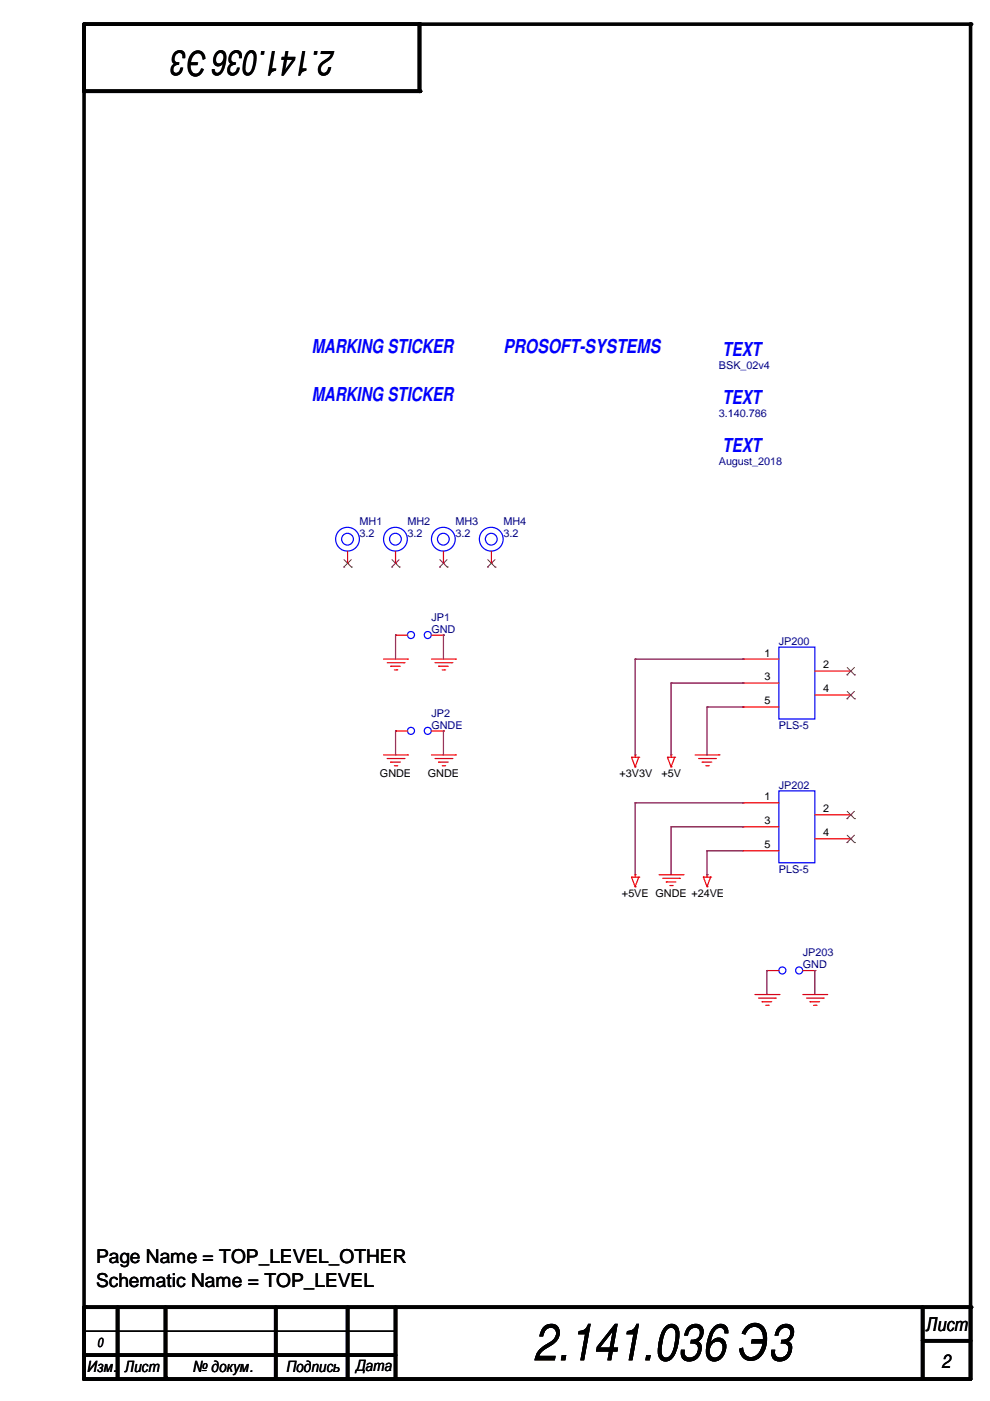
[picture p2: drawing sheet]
<svg xmlns="http://www.w3.org/2000/svg" width="210mm" height="297mm" viewBox="0 0 210 297" stroke-linecap="round" stroke-linejoin="round" font-family="sans-serif">
<defs><g id="words">
<text font-size="10.9" x="113" y="288.4">2.141.036 Э3</text>
<text font-size="7.4" x="71" y="10.8" transform="rotate(-180 71 10.8)">2.141.036 Э3</text>
<g font-size="4.1" fill="#00f">
<text x="66.1" y="74.9">MARKING STICKER</text>
<text x="106.7" y="74.9">PROSOFT-SYSTEMS</text>
<text x="153.2" y="75.4">TEXT</text>
<text x="66.1" y="85.1">MARKING STICKER</text>
<text x="153.2" y="85.6">TEXT</text>
<text x="153.2" y="95.8">TEXT</text>
</g>
<g font-size="4.1">
<text x="20.4" y="267.8">Page Name = TOP_LEVEL_OTHER</text>
<text x="20.4" y="272.9">Schematic Name = TOP_LEVEL</text>
<text x="196.4" y="282.2">Лист</text>
<text x="199.6" y="290.1">2</text>
</g>
<g font-size="3.3">
<text x="18.6" y="291">Изм.</text>
<text x="26.5" y="291">Лист</text>
<text x="40.9" y="291">№ докум.</text>
<text x="60.7" y="291">Подпись</text>
<text x="75.5" y="290.7">Дата</text>
</g>
<text font-size="2.8" x="20.6" y="285.6">0</text>
<g font-size="2.3" fill="#000080">
<text x="152.4" y="78.3">BSK_02v4</text>
<text x="152.4" y="88.5">3.140.786</text>
<text x="152.4" y="98.6">August_2018</text>
<text x="76.2" y="113.9">3.2</text>
<text x="76.2" y="111.3">MH1</text>
<text x="86.4" y="113.9">3.2</text>
<text x="86.4" y="111.3">MH2</text>
<text x="96.6" y="113.9">3.2</text>
<text x="96.6" y="111.3">MH3</text>
<text x="106.7" y="113.9">3.2</text>
<text x="106.7" y="111.3">MH4</text>
<text x="91.5" y="131.7">JP1</text>
<text x="91.5" y="134.2">GND</text>
<text x="165.1" y="136.7">JP200</text>
<text x="91.5" y="152">JP2</text>
<text x="91.5" y="154.5">GNDE</text>
<text x="165.1" y="154.5">PLS-5</text>
<text x="165.1" y="167.2">JP202</text>
<text x="165.1" y="185">PLS-5</text>
<text x="170.2" y="202.8">JP203</text>
<text x="170.2" y="205.3">GND</text>
</g>
<g font-size="2.3">
<text x="162.1" y="139.2">1</text>
<text x="174.5" y="141.7">2</text>
<text x="162.1" y="144.3">3</text>
<text x="162.1" y="149.4">5</text>
<text x="174.5" y="146.8">4</text>
<text x="80.6" y="164.7">GNDE</text>
<text x="90.7" y="164.7">GNDE</text>
<text x="131.4" y="164.7">+3V3V</text>
<text x="140.3" y="164.7">+5V</text>
<text x="162.1" y="169.7">1</text>
<text x="174.5" y="172.2">2</text>
<text x="162.1" y="174.8">3</text>
<text x="162.1" y="179.8">5</text>
<text x="174.5" y="177.3">4</text>
<text x="131.9" y="190.1">+5VE GNDE +24VE</text>
</g>
</g></defs>
<path d="M88.9 5.1v14.2h-71.1M17.8 276.9v-271.8h188v271.8M17.8 277.2v15.2h188v-15.2h-187.7M24.9 277.2v15.2M35.1 277.2v14.9M58.5 277.2v15.2M73.7 277.2v15.2M83.9 277.2v15.2M195.6 277.2v15.2M17.8 287.3h66.1M195.6 284.3h10.2" fill="none" stroke="#000" stroke-width=".76"/>
<g fill="#000">
<circle cx="17.8" cy="19.3" r=".38"/>
<circle cx="17.8" cy="5.1" r=".38"/>
<circle cx="88.9" cy="19.3" r=".38"/>
<circle cx="88.9" cy="5.1" r=".38"/>
<circle cx="205.8" cy="5.1" r=".38"/>
<circle cx="17.8" cy="277.2" r=".38"/>
<circle cx="18.1" cy="277.2" r=".38"/>
<circle cx="205.8" cy="277.2" r=".38"/>
<circle cx="17.8" cy="292.4" r=".38"/>
<circle cx="17.8" cy="287.3" r=".38"/>
<circle cx="24.9" cy="292.4" r=".38"/>
<circle cx="35.1" cy="292.1" r=".38"/>
<circle cx="58.5" cy="292.4" r=".38"/>
<circle cx="73.7" cy="292.4" r=".38"/>
<circle cx="83.9" cy="292.4" r=".38"/>
<circle cx="195.6" cy="284.3" r=".38"/>
<circle cx="195.6" cy="292.4" r=".38"/>
</g>
<g fill="none" stroke="#f00" stroke-width=".25">
<path d="M73.7 119.4h.1M73.7 116.9v2.5M83.9 119.4h.1M83.9 116.9v2.5M94 119.4h.1M94 116.9v2.5M104.2 119.4h.1M104.2 116.9v2.5M81.3 139.7h5.1M83.9 134.7h.1M83.9 134.7h2.5M86.4 139.7h.1"/>
<path d="M91.5 139.7h5.1M91.5 134.7h2.5M94 134.7h.1M96.6 139.7h.1M157.5 139.7h.1M157.5 139.7h7.6M82.1 140.5h3.5M82.8 141.3h.1M82.8 141.3h2.1M83.6 142h.5M83.9 155h.1M83.9 155h2.5"/>
<path d="M84.1 142h.1M85.6 140.5h.1M91.5 155h2.5M92.2 140.5h3.6M93 141.3h.1M93 141.3h2M93.8 142h.5M94 155h.1M94.3 142h.1M95.8 140.5h.1M157.5 144.8h.1M157.5 149.9h.1"/>
<path d="M157.5 144.8h7.6M157.5 149.9h7.6M172.8 142.3h7.6M172.8 147.4h7.6M180.4 142.3h.1M180.4 147.4h.1M81.3 160.1h5.1M82.1 160.8h3.5M82.8 161.6h.1M82.8 161.6h2.1M83.6 162.3h.5M84.1 162.3h.1"/>
<path d="M85.6 160.8h.1M86.4 160.1h.1M91.5 160.1h5.1M92.2 160.8h3.6M93 161.6h.1M93 161.6h2M93.8 162.3h.5M94.3 162.3h.1M95.8 160.8h.1M96.6 160.1h.1M133.9 160.6h.1M133.9 160.6h1.5"/>
<path d="M133.9 160.6l.8 2M134.7 160.1h.1M134.7 162.6h.1M134.7 160.1v.5M135.4 160.6h.1M135.4 160.6l-.7 2M141.5 160.6h.1M141.5 160.6h1.5M141.5 160.6l.8 2M142.3 160.1h.1M142.3 162.6h.1M142.3 160.1v.5"/>
<path d="M143 160.6h.1M143 160.6l-.7 2M147.4 160.1h5M148.1 160.8h3.6M148.9 161.6h.1M148.9 161.6h2M149.6 162.3h.6M150.2 162.3h.1M151.7 160.8h.1M152.4 160.1h.1M157.5 170.2h.1M157.5 175.3h.1"/>
<path d="M157.5 170.2h7.6M157.5 175.3h7.6M172.8 172.8h7.6M172.8 177.8h7.6M180.4 172.8h.1M180.4 177.8h.1M133.9 186h.1M133.9 186h1.5M133.9 186l.8 2M134.7 185.5h.1M134.7 188h.1M134.7 185.5v.5"/>
<path d="M135.4 186h.1M135.4 186l-.7 2M139.7 185.5h5.1M140.5 186.2h3.6M141.3 187h.1M141.3 187h2M142 187.7h.5M142.5 187.7h.1M144.1 186.2h.1M144.8 185.5h.1M149.1 186h.1M149.1 186h1.6"/>
<path d="M149.1 186l.8 2M149.9 185.5h.1M149.9 188h.1M149.9 185.5v.5M150.7 186h.1M150.7 186l-.8 2M157.5 180.4h.1M157.5 180.4h7.6M160.1 210.9h5M160.8 211.6h3.6M161.6 212.4h.1M161.6 212.4h2"/>
<path d="M162.3 213.1h.6M162.6 205.8h.1M162.6 205.8h2.5M162.9 213.1h.1M164.4 211.6h.1M165.1 210.9h.1M170.2 210.9h5.1M170.2 205.8h2.6M171 211.6h3.5M171.7 212.4h.1M171.7 212.4h2.1M172.5 213.1h.5"/>
<path d="M172.8 205.8h.1M173 213.1h.1M174.5 211.6h.1M175.3 210.9h.1"/>
</g>
<path d="M17.8 277.9h.1M17.8 277.4v.5M17.8 282.2h.1M17.8 282.2h66.1" fill="none" stroke="#000" stroke-width=".25"/>
<g fill="none" stroke="#00f" stroke-width=".25">
<path d="M165.1 137.2h7.7v15.2h-7.7zM165.1 167.7h7.7v15.2h-7.7z"/>
<circle cx="73.7" cy="114.3" r="2.52"/>
<circle cx="73.7" cy="114.3" r="1.25"/>
<circle cx="83.8" cy="114.3" r="2.52"/>
<circle cx="83.8" cy="114.3" r="1.25"/>
<circle cx="94" cy="114.3" r="2.52"/>
<circle cx="94" cy="114.3" r="1.25"/>
<circle cx="104.2" cy="114.3" r="2.52"/>
<circle cx="104.2" cy="114.3" r="1.25"/>
<circle cx="87.1" cy="134.6" r=".75"/>
<circle cx="90.7" cy="134.6" r=".75"/>
<circle cx="87.1" cy="155" r=".75"/>
<circle cx="90.7" cy="155" r=".75"/>
<circle cx="165.9" cy="205.8" r=".75"/>
<circle cx="169.4" cy="205.8" r=".75"/>
</g>
<g fill="none" stroke="#804000" stroke-width=".21">
<path d="M72.9 118.7l1.6 1.5M74.5 118.7l-1.6 1.5M83.1 118.7l1.6 1.5M84.6 118.7l-1.5 1.5M93.3 118.7l1.5 1.5M94.8 118.7l-1.6 1.5M103.4 118.7l1.6 1.5M104.9 118.7l-1.5 1.5M72.9 120.2h.1M74.5 120.2h.1M83.1 120.2h.1M84.7 120.2h.1"/>
<path d="M93.2 120.2h.1M94.8 120.2h.1M103.4 120.2h.1M105 120.2h.1M179.6 143.1h.1M179.6 148.2h.1M179.6 141.5l1.6 1.6M179.6 146.6l1.6 1.6M181.1 141.5l-1.5 1.6M181.1 146.6l-1.5 1.6M181.2 143.1h.1M181.2 148.2h.1"/>
<path d="M179.6 173.6h.1M179.6 178.6h.1M179.6 172l1.6 1.6M179.6 177.1l1.6 1.5M181.1 172l-1.5 1.6M181.1 177.1l-1.5 1.5M181.2 173.6h.1M181.2 178.6h.1"/>
</g>
<g fill="none" stroke="#800040" stroke-width=".25">
<path d="M83.9 134.7h.1M83.9 134.7v5M94 134.7h.1M94 134.7v5M134.7 139.7h.1M134.7 139.7v20.4M134.7 139.7h22.8M157.5 139.7h.1M83.9 155h.1M83.9 155v5.1M94 155h.1M94 155v5.1"/>
<path d="M142.3 144.8h.1M142.3 144.8v15.3M142.3 144.8h15.2M149.9 149.9h.1M149.9 149.9v10.2M149.9 149.9h7.6M157.5 149.9h.1M157.5 144.8h.1M134.7 170.2h.1M134.7 170.2v15.3M134.7 170.2h22.8M142.3 175.3h.1"/>
<path d="M142.3 175.3v10.2M142.3 175.3h15.2M157.5 170.2h.1M157.5 175.3h.1M149.9 180.4h.1M149.9 185.5h.1M149.9 180.4v5.1M149.9 180.4h7.6M162.6 205.8h.1M162.6 205.8v5.1M172.8 205.8h.1M172.8 205.8v5.1"/>
</g>
<use href="#words"/>
</svg>
